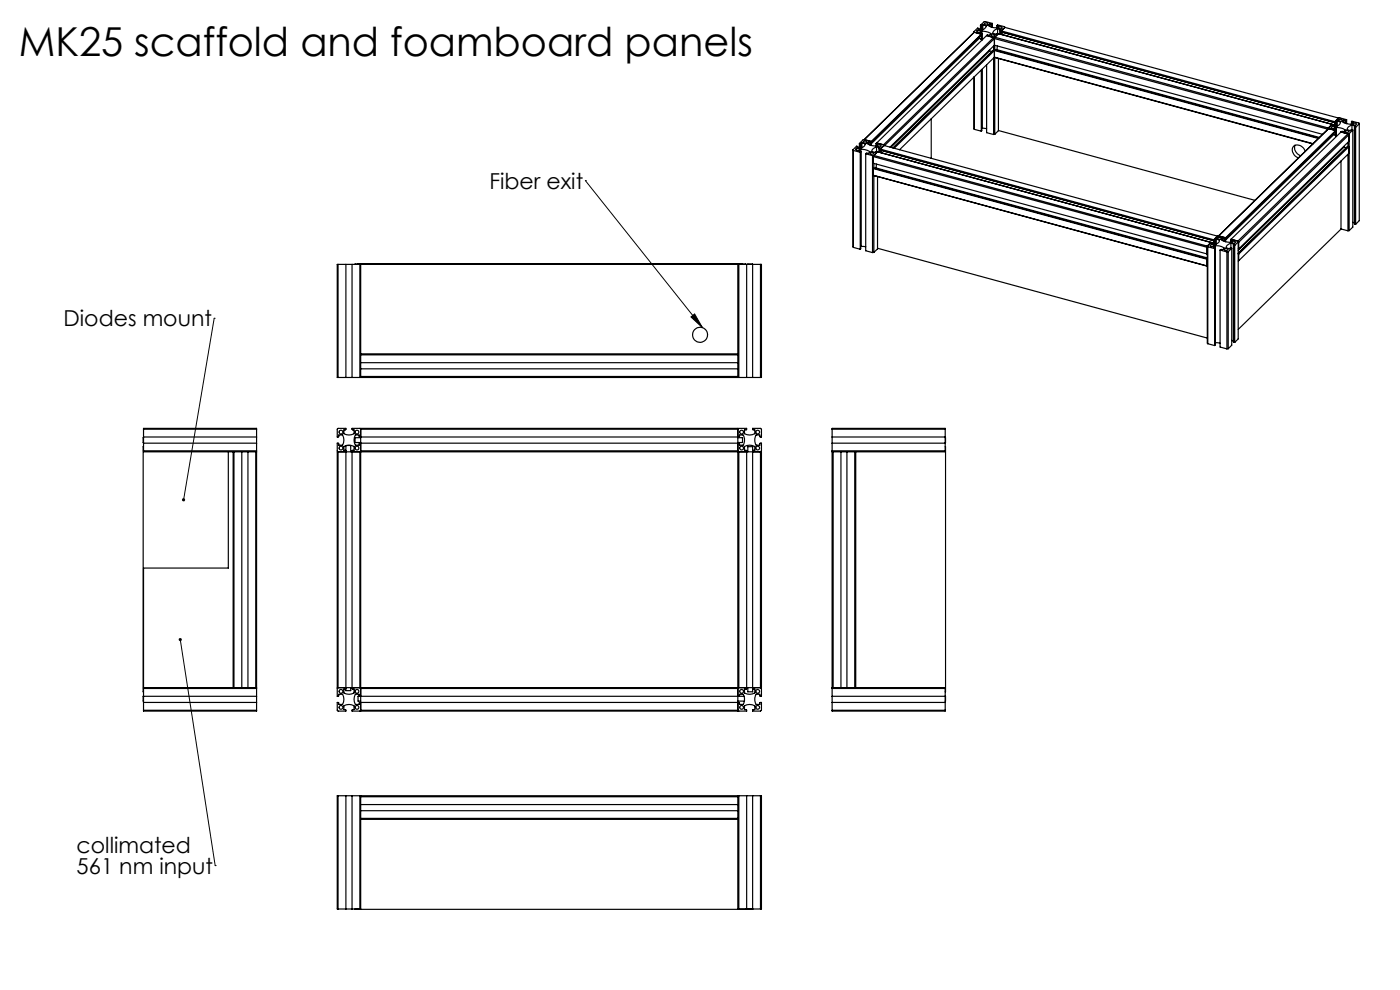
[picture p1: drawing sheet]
<svg xmlns="http://www.w3.org/2000/svg" width="297mm" height="210mm" viewBox="0 0 297 210" stroke-linecap="round" stroke-linejoin="round" font-family="sans-serif">
<defs><g id="words">
<text font-size="8.5" x="4" y="11.9">MK25 scaffold and foamboard panels</text>
<g font-size="4.7">
<text x="103.8" y="40">Fiber exit</text>
<text x="13.5" y="69.2">Diodes mount</text>
<text x="16.3" y="180.9">collimated</text>
<text x="16.3" y="185.4">561 nm input</text>
</g>
</g></defs>
<path d="M124.2 38.3h.1M124.2 38.3l24.8 31.2M45.4 67.5h.1M45.4 67.5l-6.5 38.5M146.6 67.2l.8-.6 1.6 2.9zM38.2 135.7l7.4 47.9M45.6 183.6h.1" fill="none" stroke="#000" stroke-width=".21"/>
<path d="M146.6 67.2l.8-.6 1.6 2.9zM38.7 105.8a.35 .35 0 0 0-.1 .3 .35 .35 0 0 0 .3 .3v-.4v.4a.35 .35 0 0 0 .4-.5 .35 .35 0 0 0-.6-.1zM38 135.5a.34 .34 0 0 0 0 .5 .34 .34 0 0 0 .5-.2 .34 .34 0 0 0-.3-.4v.3v-.3z" fill="#000"/>
<g fill="none" stroke="#000" stroke-width=".25">
<path d="M206.6 6.7l.1 .1M206.6 16.3l.1 11.1M206.6 6.7v.2M206.7 6.8l-23.4 22.8M206.7 6.8l1.5 .5M206.7 6.8l-.2 .2M206.7 16.3v11.1M207.3 6.5a.4 .4 0 0 1 .4-.1 .4 .4 0 0 1 .3 .3 .4 .4 0 0 1-.5 .2 .4 .4 0 0 1-.2-.4zM207.6 6.1l-.2-.1-.8 .7M207.6 6.1l-.1 .1 .7 .2M207.6 6.1v.2M207.8 8.1l-23 22.4"/>
<path d="M207.8 7.8v.3M208 5.4h.2M208 5.4v1M208.2 7.3l-23.4 22.7M208.2 7.3v1.1M208.2 14.8v13M208.2 7.4l-23.4 22.8M208.2 5.4v1M208.3 7.2l-.1 .1M208.3 7.2v1.2M208.3 14.7l-.1 13.1M208.3 6.6l.1 1.9-.6-.4"/>
<path d="M208.3 6.6l1.1 .2 .8 .4-.3 .3h-.6M208.3 6.6l-.4 .4 .4 .2M208.3 14.7v12.5M208.4 5.4h-.2M208.4 5.4v1M208.5 5.2l-.1 .2M208.5 5.2l.7 .3M208.5 5.2v1.1M208.8 5a.39 .39 0 0 1 .5-.2 .39 .39 0 0 1 .2 .4 .41 .41 0 0 1-.7-.2zM209.2 5.5a1.19 1.19 0 0 1-1 .9M209.2 5.5h.1M209.3 7.5l-23.3 22.8"/>
<path d="M209.3 7.5l1.5 .5M209.3 13.7v14.4l1.5 .4M209.9 10.6v.2M209.9 10.8l-20.9 20.5M209.9 10.8l.5 .1M210 5l-.4 .4 .8 .4 1.1 .1 .4-.4h-.3M210 5l.3 .1M210 5v.6M210.3 7.4a.38 .38 0 0 1 .4-.2 .38 .38 0 0 1 .3 .3 .39 .39 0 0 1-.5 .2 .39 .39 0 0 1-.2-.3zM210.3 5.1v.6M210.4 5.1h-.1M210.4 5.1v.7"/>
<path d="M210.5 5l-.1 .1M210.5 5l-1.7-.4-.8 .8M210.5 5v.8M210.7 10.6l-21.2 20.8M210.7 10.6l.3 .1M210.7 10.6l-21.3 20.8M210.8 8l-23.4 22.7M210.8 8l.2 .2M210.8 9.8v.8M210.8 12.3v16.2M211 8.2l-23.4 22.7M211 8.2v1.4"/>
<path d="M211 10.7v1.4M211 9.6l-22.2 21.6M211 10.7l-21.3 20.8M211 12.1l-20.2 19.7M211 8.2l70.7 19.2M211 9.6l69.6 18.9M211 10.7l68.7 18.7M211 10.7l.1-.1 68.7 18.7M211 12.1l67.6 18.4M211 12.1v.1M211 7.9v.3M211 7.9l70.8 19.3"/>
<path d="M211 12.2l67.5 18.3M211 7.9l-.2 .1M211 9.6v1M211 12.2v16.3M211.5 10.5l68.4 18.7M211.5 10.5l-.2 .2M211.5 5.4l.1 .1M211.5 5.4l.1-.1 1.5 .4 .1 .1M211.5 5.4v.5M211.6 5.5v.3M211.6 9.8l-.1 .7M211.6 7.1l.2 .1"/>
<path d="M211.6 6.1a1.16 1.16 0 0 0-1 1l.7 .2 .3-.2M211.6 6.1l.7 .2-.1 .1M211.6 6.1v1M211.8 7.2l-.8 .7M211.8 7.2l70.8 19.2M211.8 12.4v15.3l-.8 .8M211.8 5.8a.38 .38 0 0 1 .5-.2 .38 .38 0 0 1 .2 .4 .39 .39 0 0 1-.4 .1 .39 .39 0 0 1-.3-.3zM212.2 6.4v.1M212.2 6.4v.9M212.2 6.5l.2 .1M212.2 6.5v.8M212.4 6.6v.7"/>
<path d="M212.4 6.6l70.8 19.2M212.5 6.8l70.7 19.2M212.6 6.9v.5M212.6 7.3l70.6 19.2M213.2 5.8l-.8 .8M213.2 5.8l70.8 19.2M180.9 31.8l.1 .1M180.9 31.8l.1 20.7M181 31.9l1.5 .4M181 31.9v20.6M181.6 31.6a.41 .41 0 0 1 .4-.2 .41 .41 0 0 1 .3 .4 .41 .41 0 0 1-.4 .1 .41 .41 0 0 1-.3-.3zM182 31.1l-.3-.1-.8 .8"/>
<path d="M182 31.1v.2M182.3 30.4l.2 .1M182.3 30.4v1M182.5 32.3v20.6M182.5 30.5h.2M182.5 30.5v1M182.6 32.2l-.1 .1M182.6 32.2l-.1 20.7M182.6 31.7h.9l1.1 .5-.4 .4-.3-.1-.2 .1M182.6 31.7l-.3 .3 .3 .2M182.6 31.7v20.5M182.7 30.5v.9"/>
<path d="M182.8 30.3l-.1 .2M182.8 30.3l.8 .2M182.8 30.3v1.1M183.2 30a.38 .38 0 0 1 .4-.1 .38 .38 0 0 1 .3 .3 .39 .39 0 0 1-.4 .2 .39 .39 0 0 1-.3-.4zM183.6 30.5a1.28 1.28 0 0 1-1.1 1l-.7-.2 .2-.2M183.6 30.5h.1M183.7 32.6l1.4 .4M183.7 32.6v20.6l1.4 .4M184.3 30.1l-.4 .3 1.1 .5a1 1 0 0 0 1.2-.3l-.3-.2M184.3 30.1l.3 .1M184.3 30.1v.5M184.6 32.4a.41 .41 0 0 1 .4-.2 .41 .41 0 0 1 .3 .4 .41 .41 0 0 1-.4 .2 .41 .41 0 0 1-.3-.4z"/>
<path d="M184.6 30.2v.6M184.7 30.1l-.1 .1M184.7 30.1v.7M184.8 30l-1.7-.3-.8 .7M184.8 30v.9M184.8 30l-.1 .1M185.1 33v20.6M185.3 33.2l70.7 19.2M185.3 33.2v1.4l70.7 19.3M185.3 35.8v1.4M185.3 37.2l70.7 19.2M185.3 35.8l70.7 19.2"/>
<path d="M185.3 37.2h.1M185.4 33l-.1 .2M185.4 33l70.7 19.2M185.4 37.2l70.6 19.2M185.4 35.7l70.7 19.2-.1 .1M185.4 35.7l-.1 .1M185.4 33h-.3M185.4 34.7v1M185.4 37.2v16.3M185.8 35.6l70.3 19.1M185.8 35.6l-.1 .1M185.9 30.4v.5"/>
<path d="M185.9 34.8l-.1 .8M185.9 31.1a1.28 1.28 0 0 0-1 1l.7 .2 .3-.1M185.9 31.1l.8 .3-.2 .1M185.9 32.2h.3M185.9 31.1v1.1M186 30.3l1.4 .4M186 30.3l-.1 .1M186.2 30.9a.41 .41 0 0 1 .4-.2 .41 .41 0 0 1 .3 .3 .41 .41 0 0 1-.4 .2 .41 .41 0 0 1-.3-.3zM186.2 32.2l-.8 .8M186.2 32.2l71.3 19.4M186.2 37.5v15.3l-.8 .7M186.5 31.5l.3 .1"/>
<path d="M186.5 31.5v.8M186.8 31.6l70.7 19.3M186.8 31.6v.8M186.9 32.4h.1M186.9 31.9v.5M187.4 30.7l.2 .2M187.4 30.7l.1 .2M187.5 30.9l-.7 .7M187.5 30.9l70.8 19.2M197.6 25.2v8.4M206.7 27.4l1.5 .4M208.3 27.2l1 .1"/>
<path d="M208.3 27.2h.1M211 28.5h-.2M211.8 27.7l54.4 14.8M274.7 30.8a1.83 1.83 0 0 0 1.2 2.2M276.9 32.1a1.62 1.62 0 0 0-2.5-1 1.78 1.78 0 0 0 1 2.4M281.7 27.4l-23.2 22.7M281.8 27.2l-.1 .2M281.8 27.2l.1 .1M281.8 27.2v.1M281.9 27.3l-23.3 22.8M281.9 27.3l1.5 .4M281.9 27.3l-.2 .1"/>
<path d="M282.4 27a.39 .39 0 0 1 .4-.2 .39 .39 0 0 1 .3 .4 .39 .39 0 0 1-.4 .1 .39 .39 0 0 1-.3-.3zM282.6 26.4l.2 .1M282.6 26.4l-.8 .8M282.8 26.5v.2M283 28.5l.5 .4M283 28.5l-23 22.4M283 28.2v.3M283.2 25.8v1M283.2 25.8l.2 .1M283.4 27.7l-23.4 22.7M283.4 27.7v1.1M283.4 27.9l-23.4 22.8"/>
<path d="M283.4 25.9v.9M283.4 25.9h.1M283.5 27l1.1 .2 .8 .4-.4 .3h-.3l-.2 .1M283.5 27l-.4 .4 .3 .1v.2M283.5 27v1.9M283.5 25.9v.9M283.7 25.7l.7 .2M283.7 25.7l-.2 .2M283.7 25.7v1M284 25.5a.44 .44 0 0 1 .7 .1l-.5 .1zM284 25l-.8 .8M284 25l1.7 .4"/>
<path d="M284.4 25.9a1.17 1.17 0 0 1-1 1l-.7-.2 .1-.2M284.4 25.9h.1M284.5 28l-23.3 22.8M284.5 28l1.5 .4M284.5 34.1v14.5l1.5 .4M285 31.1l.1 .1M285.1 25.5l-.3 .3 1.1 .5a1.02 1.02 0 0 0 1.2-.3l-.4-.1M285.1 31.2l-22.4 21.9M285.1 31.2l.5 .2M285.1 25.5h.3M285.1 25.5v.5M285.4 27.8a.39 .39 0 0 1 .4-.2 .39 .39 0 0 1 .3 .4 .39 .39 0 0 1-.4 .1 .39 .39 0 0 1-.3-.3z"/>
<path d="M285.4 25.5v.7M285.6 25.5h-.2M285.6 25.5v.7M285.7 25.4l-.1 .1M285.7 25.4v.8M285.9 31.1l-23.2 22.7M285.9 31.1h.2M285.9 31.1l-23.2 22.6M286 28.4l-23.4 22.7M286 28.4l.1 .2M286 30.2v.9M286 32.7v16.3"/>
<path d="M286.1 28.6l-23.3 22.8M286.1 28.6v1.4l-23.3 22.8M286.1 31.1v1.5l-23.3 22.7M286.1 31.1l-23.3 22.8M286.2 28.4h-.2M286.2 28.4v20.5M286.7 25.8v.1M286.7 25.8l.1-.1 1.5 .4 .1 .1M286.7 25.8v.5M286.7 25.9v.4M286.8 26.5a1.16 1.16 0 0 0-1 1l.7 .2 .1-.2 .4 .1M286.8 26.5l.7 .2-.2 .2"/>
<path d="M286.8 26.5v1M287 27.6l-.8 .8M287 27.6v20.6l-.8 .7M287 26.2a.39 .39 0 0 1 .4-.1 .39 .39 0 0 1 .3 .3 .39 .39 0 0 1-.4 .2 .39 .39 0 0 1-.3-.4zM287.3 26.9l.3 .1M287.3 26.9l.1 20.6M287.6 27v20.6M288.4 26.2l-.8 .8M288.4 26.2v20.6l-.8 .8M71.7 56.1v24M73.4 56.1h1.3M73.4 56.1v24"/>
<path d="M73.4 56.1h-1.9v24h1.9M74.7 56.1h1.8v24M74.7 56.1v24M75.3 56.1h82.9M76 56h.1M76.3 56.1v24M156.7 56.1v24M157.5 56v.1M158.4 56.1h3.1v24h-1.8M158.4 56.1h-1.9v24M158.4 56.1v24M158.6 56.1l1.1-.1v24.1"/>
<path d="M161.3 56.1v24M181 52.5l1.5 .4M182.6 52.2l1.1 .1M182.6 52.2v.1M185.4 53.5l-.3 .1M186.2 52.7l69.9 19M256 52.4v1.5M256 55v1.4M256.1 52.2l-.1 .2M256.1 53.8l-.1 .1M256.1 52.2l.1 .1M256.1 52.2l.1 20.7"/>
<path d="M256.2 52.3l1.5 .4M256.2 52.3v20.6M256.8 52a.38 .38 0 0 1 .4-.2 .38 .38 0 0 1 .3 .4 .39 .39 0 0 1-.5 .2 .39 .39 0 0 1-.2-.4zM257.1 51.6l-.2-.2-.8 .8M257.1 51.6l-.1 .1 .7 .2M257.1 51.6v.1M257.5 50.9v.9M257.5 51l-70.7-19.2 70.7 19.3M257.5 50.9h.2M257.7 52.7v20.6M257.7 50.9h.1M257.7 50.9v1"/>
<path d="M257.8 52.6l-.1 .1M257.8 52.6l-.1 20.7M257.8 52.1l.9 .1 1 .4-.3 .4-.3-.1-.3 .1M257.8 52.1l-.3 .4 .3 .1M257.8 52.1v20.6M257.8 50.9v.9M258 50.7l.7 .2M258 50.7l-.2 .2M258 50.7v1.1M258.3 50.1l-.8 .8M258.3 50.5a.38 .38 0 0 1 .5-.2 .38 .38 0 0 1 .2 .4 .39 .39 0 0 1-.4 .1 .39 .39 0 0 1-.3-.3zM258.6 50.1l1.4 .3"/>
<path d="M258.6 50.1h-.3M258.7 50.9a1.17 1.17 0 0 1-1 1M258.7 50.9v.1M258.8 53l1.5 .4M258.8 53v20.6l1.5 .4M259.5 50.5l-.4 .4 1.1 .4a1.04 1.04 0 0 0 1.2-.3l-.3-.1M259.5 50.5l.3 .1M259.5 50.5v.6M259.8 52.8a.41 .41 0 0 1 .4-.1 .41 .41 0 0 1 .3 .3 .41 .41 0 0 1-.4 .2 .41 .41 0 0 1-.3-.4zM259.8 50.6v.6M259.9 50.5l-.1 .1M259.9 50.5v.8"/>
<path d="M260 50.4v.9M260 50.4l-.1 .1M260.3 53.4v20.6M260.6 53.4h-.3M260.6 53.4v20.6M261.1 50.9h.1M261.1 50.9v.5M261.1 50.9v.4M261.1 51.6a1.28 1.28 0 0 0-1 1l.7 .2 .3-.2 .2 .1M261.1 51.6l.7 .2-.1 .1M261.1 51.6v1M261.2 50.8l1.4 .3"/>
<path d="M261.2 50.8l-.1 .1M261.3 52.7l-.7 .7M261.3 52.7v20.5l-.7 .8M261.3 51.3a.43 .43 0 0 1 .8 .2 .41 .41 0 0 1-.5 .1 .41 .41 0 0 1-.3-.3zM261.7 51.9v.1M261.7 51.9v20.7M261.7 52l.2 .1M261.7 52v20.6M261.9 52.1v20.5M262.6 51.1l.2 .3M262.6 51.1l.1 .2M262.7 52.8h.1"/>
<path d="M262.7 53.9h.1M262.7 51.3l-.8 .8M262.7 51.3v20.6l-.8 .7M262.8 51.4v1.4M262.8 53.9v1.4M262.8 55.3l-.1 .1M284.5 48.6l-21.8 21.3M286.2 48.9l-.2 .1M287 47.2l.3 .1M287.3 47.4l.1 .1M287.4 47.5l.2 .1M76.5 76.9h80"/>
<path d="M76.5 75.3h80M76.5 75.1h80M76.5 79.9h80M76.5 78.2h80M256.2 72.9l1.5 .4M257.8 72.7l1 .1M257.8 72.7h.1M260.6 74h-.3M261.3 72.2l.4 .1M261.7 72.6h.2M30.4 92.7v1.3M30.4 94.7v52"/>
<path d="M30.4 92.8v1.1M30.4 94v1.8h24M30.4 91h24M30.4 92.7h24M30.4 92.7v-1.8h24v1.8M30.4 95.6h24M30.4 94h24M48.4 95.8v24.7h-18v28.5M49.5 95.8v50.1M49.6 95.8v50.1M51.3 95.8v50.1M52.6 95.8v50.1"/>
<path d="M54.3 95.8v50.1M54.4 92.7v1.3M54.4 94v53.7M71.5 95.8h90v50.1h-90zM71.5 91l.2-.1h1.7l-.1 .3h-.3v.8a2.19 2.19 0 0 0 2.1 0v-.8h-.3l-.1-.3h1.6l.2 .1h80l.2-.1h1.7l-.1 .3h-.4v.8a2.26 2.26 0 0 0 2.2 0v-.8h-.3l-.1-.3h1.6l.2 .1v1.7l-.3-.1v-.3h-.8a2.19 2.19 0 0 0 0 2.1h.8v-.3l.3-.1v1.6l-.2 .2v50.1l.2 .1v1.7l-.3-.1v-.3h-.8a2.19 2.19 0 0 0 0 2.1h.8v-.3l.3-.1v1.7l-.2 .1h-1.6l.1-.3h.3v-.8a2.26 2.26 0 0 0-2.2 0v.8h.4l.1 .3h-1.7l-.2-.1h-80l-.2 .1h-1.6l.1-.3h.3v-.8a2.19 2.19 0 0 0-2.1 0v.8h.3l.1 .3h-1.7l-.2-.1v-1.7l.4 .1v.3h.8a2.19 2.19 0 0 0 0-2.1h-.8v.3l-.4 .1v-1.7l.2-.1v-50.1l-.2-.2v-1.6l.4 .1v.3h.8a2.19 2.19 0 0 0 0-2.1h-.8v.3l-.4 .1zM73.4 95.6l-.4-.1v-.8a2.19 2.19 0 0 1 2.1 0v.8l-.4 .1v50.5l.4 .1v.8a2.19 2.19 0 0 1-2.1 0v-.8l.4-.1M73.4 94.5v52h1v-.6M73.4 80.1h1.3M73.4 94.5h1v1.3M74.7 80.1h83.7M75.4 92.3h.8l.1 .4h80.5l.1-.4h.8a2.19 2.19 0 0 1 0 2.1h-.8l-.1-.4h-80.5l-.1 .4h-.8a2.19 2.19 0 0 1 0-2.1zM76.5 90.9h80v59.9h-80z"/>
<path d="M76.5 92.8h-1.2v1.1h1.2M76.5 95.6h80l.2 .2v50.1l-.2 .1h-80l-.2-.1v-50.1zM156.5 92.8h1v1.1h-1M158.4 80.1h1.3M158.6 95.8v-1.1h1.1v52h-1.1v-.8M159.7 95.6l.4-.1v-.8a2.26 2.26 0 0 0-2.2 0v.8l.5 .1v50.5l-.5 .1v.8a2.26 2.26 0 0 0 2.2 0v-.8l-.4-.1M176.5 92.7v1.3M176.5 91h24M176.5 92.7h24M176.5 92.7v-1.8h24v1.8M176.5 95.6h24M176.5 94h24"/>
<path d="M176.5 94v53.7M176.7 95.8v50.1M178.4 95.8v50.1M179.7 95.8v50.1M181.3 95.8v50.1M181.5 95.8v50.1M200.5 92.7v1.3M200.5 94.7v52M200.5 92.8v1.1M200.5 94v1.8h-24M30.4 145.9h24M30.4 146h24"/>
<path d="M30.4 149v1.8h24v-1.8M30.4 150.7h24M30.4 149h24M54.4 147.7v1.3M54.4 147.7h-24v1M76.3 147.7l-.1-.4h-.8a2.19 2.19 0 0 0 0 2.1h.8l.1-.4h80.5l.1 .4h.8a2.19 2.19 0 0 0 0-2.1h-.8l-.1 .4M156.5 148.7h1.4M157.8 147.7h-81.8v1h.5M176.5 147.7v1.3M176.5 145.9h24v3.1M176.5 147.7h24.1l-.1 1M176.5 146h24"/>
<path d="M176.5 149v1.8h24v-1.8M176.5 150.7h24M176.5 149h24M71.7 168.8v24M73.4 168.8h1.3M73.4 168.8v24M73.4 168.8h-1.9v24h1.9M74.7 168.8v24M74.7 168.8h83.7M76.3 168.8v24M76.5 168.8v24h-1.8M76.5 169h80"/>
<path d="M76.5 170.7h80M76.5 173.8h80M76.5 173.6h80M76.5 172h80M156.5 168.8v24h1.9M156.7 168.8v24M158.4 168.8h1.3M158.4 168.8v24M159.7 168.8v24h-1.3M159.7 168.8h1.8v24l-2.9 .1M161.3 168.8v24M73.4 192.8h1.3"/>
<path d="M75.3 192.8v.1M76 192.8h82.2M158.6 192.8v.1"/>
<circle cx="148.5" cy="71" r="1.6"/>
<circle cx="72.3" cy="91.7" r=".4"/>
<circle cx="72.3" cy="95" r=".4"/>
<circle cx="75.7" cy="95" r=".41"/>
<circle cx="75.7" cy="91.6" r=".41"/>
<circle cx="157.3" cy="95" r=".41"/>
<circle cx="157.3" cy="91.6" r=".41"/>
<circle cx="160.7" cy="95" r=".4"/>
<circle cx="160.7" cy="91.7" r=".4"/>
<circle cx="72.3" cy="150.1" r=".39"/>
<circle cx="72.3" cy="146.7" r=".4"/>
<circle cx="75.7" cy="150" r=".4"/>
<circle cx="75.7" cy="146.6" r=".41"/>
<circle cx="157.3" cy="150" r=".4"/>
<circle cx="157.3" cy="146.6" r=".41"/>
<circle cx="160.7" cy="150.1" r=".39"/>
<circle cx="160.7" cy="146.7" r=".4"/>
</g>
<use href="#words"/>
</svg>
